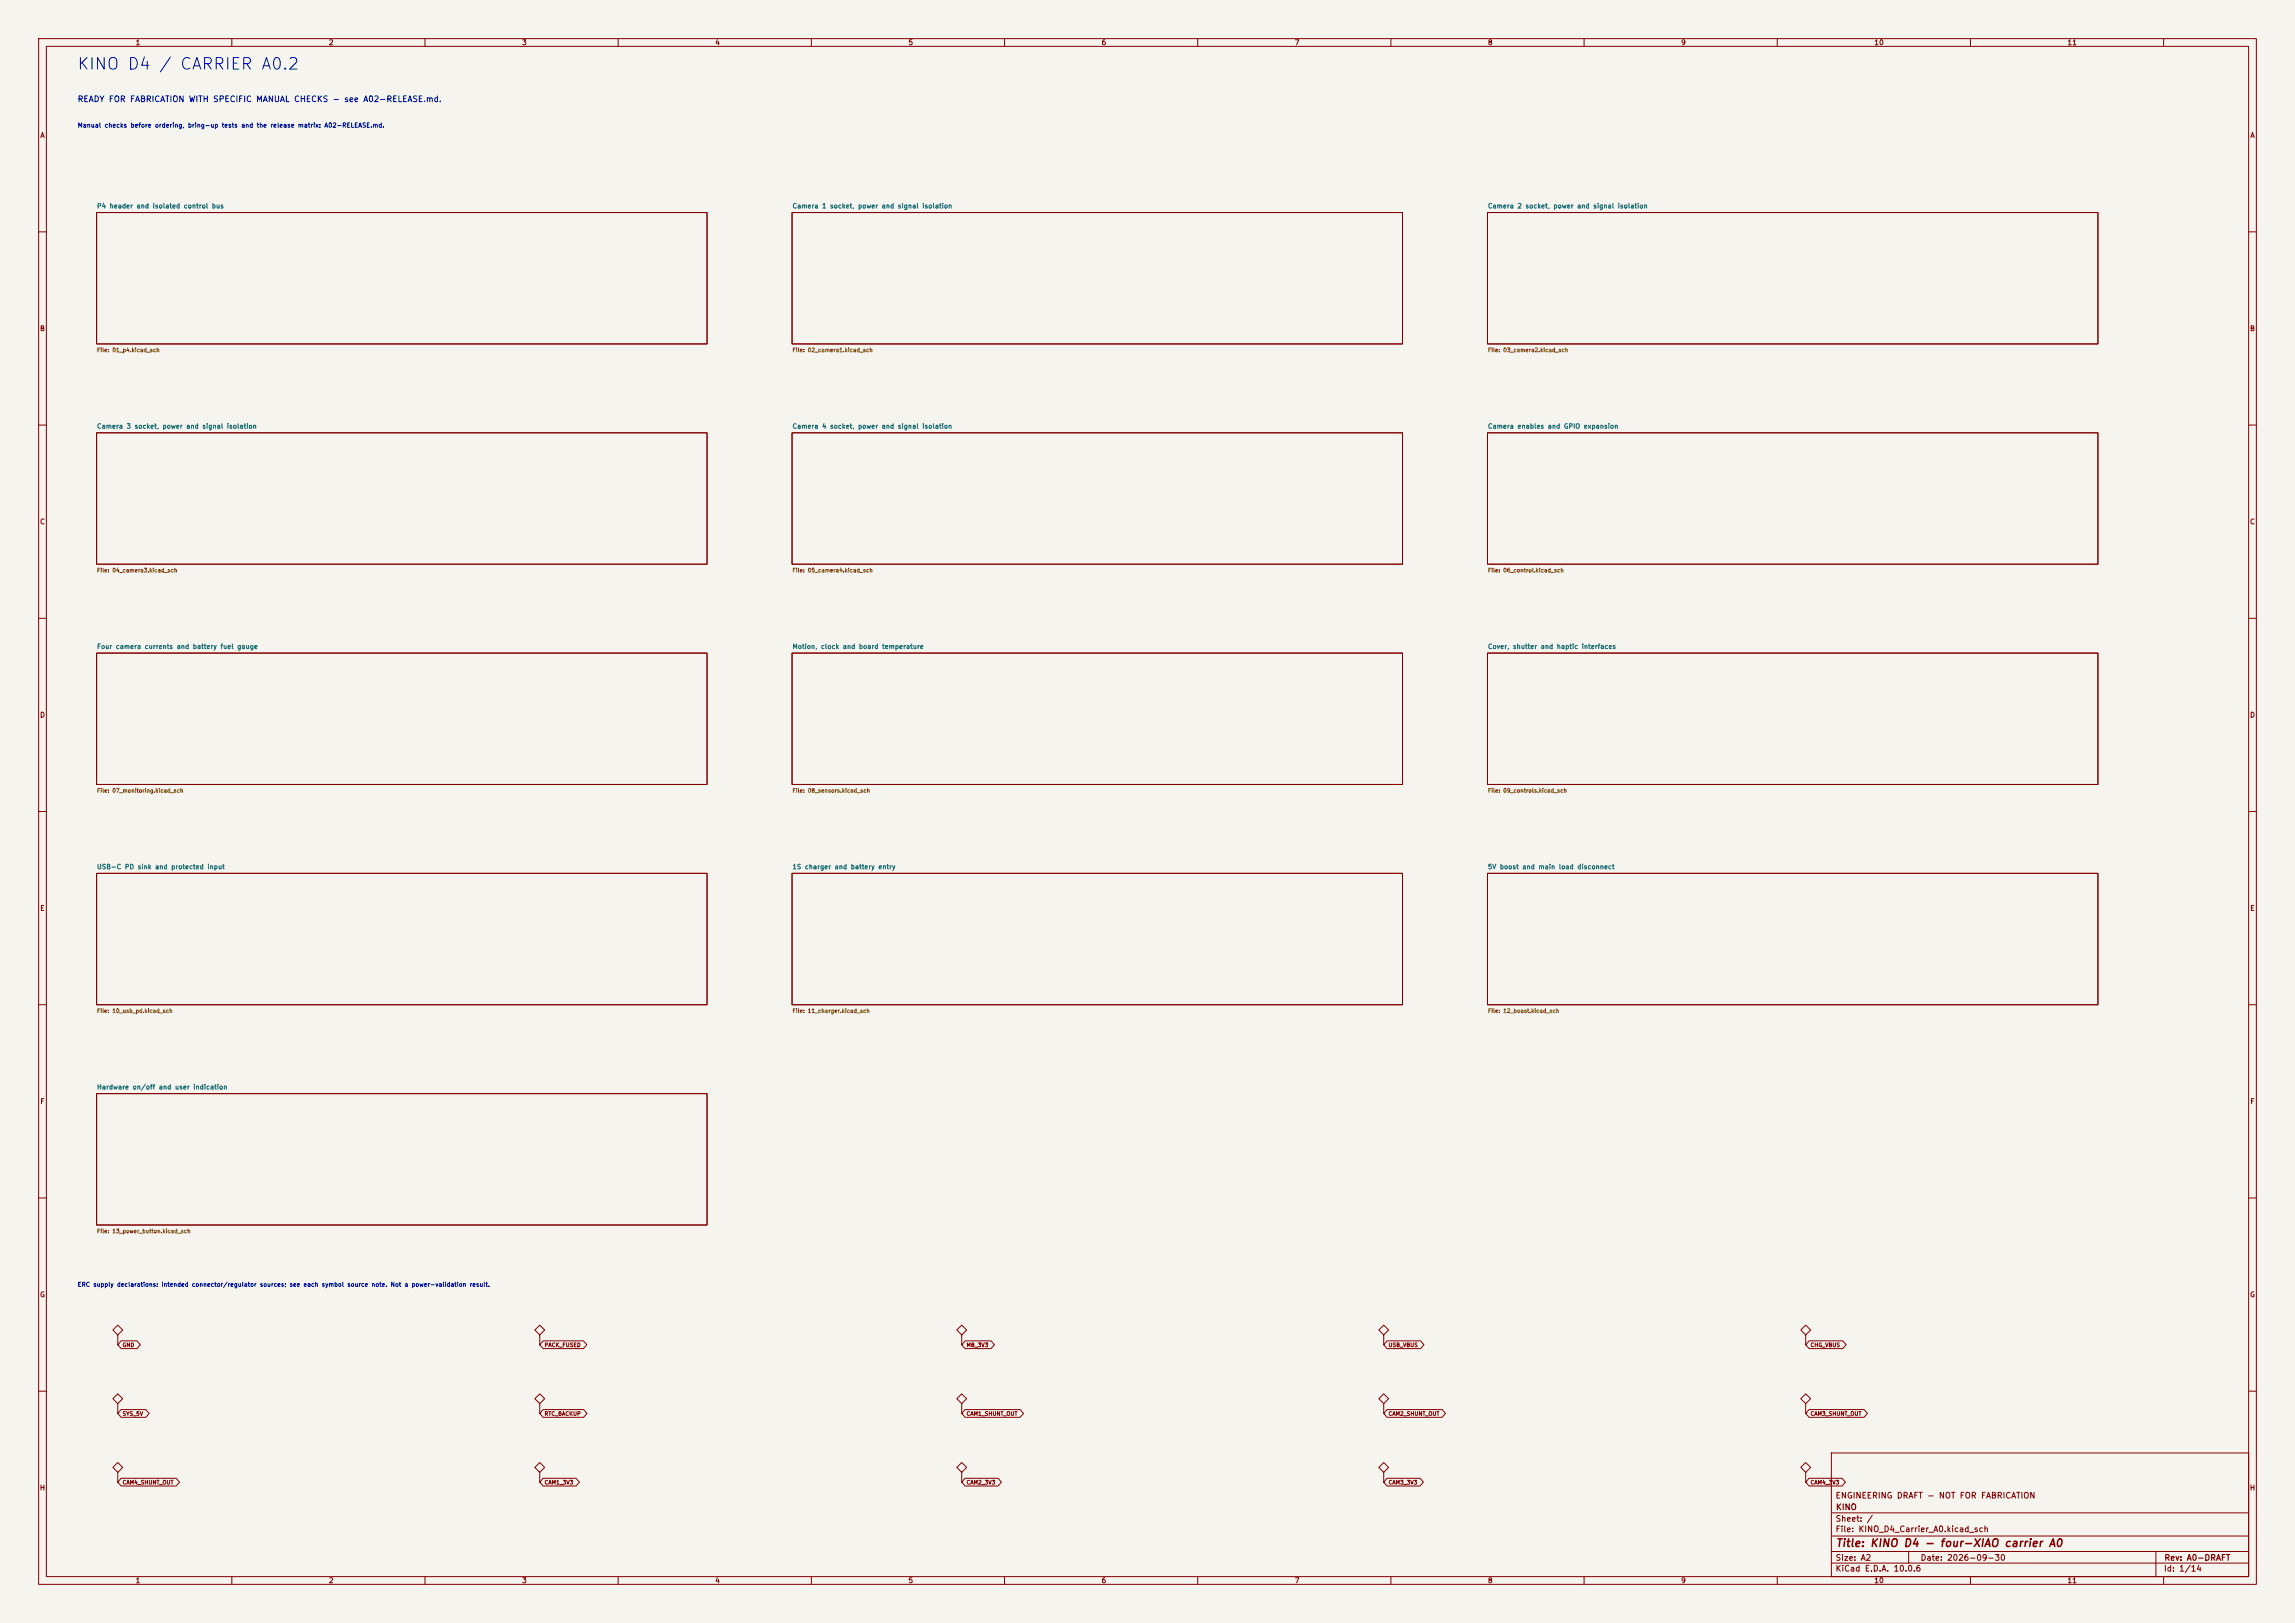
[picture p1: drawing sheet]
<svg xmlns="http://www.w3.org/2000/svg" width="594mm" height="420mm" viewBox="0 0 594 420" stroke-linecap="round" stroke-linejoin="round" font-family="sans-serif">
<defs><g id="words">
<text font-size="3" fill="#0000c2" x="19.8" y="18.8">KINO D4 / CARRIER A0.2</text>
<text font-size="2" fill="#840000" x="475" y="400.8">Title: KINO D4 - four-XIAO carrier A0</text>
<text font-size="1.5" fill="#0000c2" x="20" y="26.8">READY FOR FABRICATION WITH SPECIFIC MANUAL CHECKS - see A02-RELEASE.md.</text>
<g font-size="1.5" fill="#840000">
<text x="475" y="388.1">ENGINEERING DRAFT - NOT FOR FABRICATION</text>
<text x="475" y="394.1">Sheet: /</text>
<text x="475.1" y="391.1">KINO</text>
<text x="475" y="396.8">File: KINO_D4_Carrier_A0.kicad_sch</text>
<text x="475" y="407">KiCad E.D.A. 10.0.6</text>
<text x="475" y="404.2">Size: A2</text>
<text x="497" y="404.2">Date: 2026-09-30</text>
<text x="560" y="407">Id: 1/14</text>
<text x="560.1" y="404.2">Rev: A0-DRAFT</text>
</g>
<g font-size="1.3" fill="#840000">
<text x="35" y="12">1</text>
<text x="85" y="12">2</text>
<text x="135" y="12">3</text>
<text x="185" y="12">4</text>
<text x="235" y="12">5</text>
<text x="285" y="12">6</text>
<text x="335" y="12">7</text>
<text x="385" y="12">8</text>
<text x="435" y="12">9</text>
<text x="485" y="12">10</text>
<text x="535" y="12">11</text>
<text x="10.3" y="36">A</text>
<text x="582.3" y="36">A</text>
<text x="10.2" y="86">B</text>
<text x="582.2" y="86">B</text>
<text x="10.2" y="136">C</text>
<text x="582.2" y="136">C</text>
<text x="10.2" y="186">D</text>
<text x="582.2" y="186">D</text>
<text x="10.3" y="236">E</text>
<text x="582.3" y="236">E</text>
<text x="10.3" y="286">F</text>
<text x="582.3" y="286">F</text>
<text x="10.2" y="336">G</text>
<text x="582.2" y="336">G</text>
<text x="10.2" y="386">H</text>
<text x="582.2" y="386">H</text>
<text x="35" y="410">1</text>
<text x="85" y="410">2</text>
<text x="135" y="410">3</text>
<text x="185" y="410">4</text>
<text x="235" y="410">5</text>
<text x="285" y="410">6</text>
<text x="335" y="410">7</text>
<text x="385" y="410">8</text>
<text x="435" y="410">9</text>
<text x="485" y="410">10</text>
<text x="535" y="410">11</text>
</g>
<text font-size="1.2" fill="#0000c2" x="20" y="33.3">Manual checks before ordering, bring-up tests and the release matrix: A02-RELEASE.md.</text>
<g font-size="1.2" fill="#006464">
<text x="25" y="54.2">P4 header and isolated control bus</text>
<text x="205" y="54.2">Camera 1 socket, power and signal isolation</text>
<text x="385" y="54.2">Camera 2 socket, power and signal isolation</text>
<text x="25" y="111.2">Camera 3 socket, power and signal isolation</text>
<text x="205" y="111.2">Camera 4 socket, power and signal isolation</text>
<text x="385" y="111.2">Camera enables and GPIO expansion</text>
<text x="25" y="168.2">Four camera currents and battery fuel gauge</text>
<text x="205" y="168.2">Motion, clock and board temperature</text>
<text x="385" y="168.2">Cover, shutter and haptic interfaces</text>
<text x="25" y="225.2">USB-C PD sink and protected input</text>
<text x="205" y="225.2">1S charger and battery entry</text>
<text x="385" y="225.2">5V boost and main load disconnect</text>
<text x="25" y="282.2">Hardware on/off and user indication</text>
</g>
<text font-size="1.1" fill="#0000c2" x="20" y="333.2">ERC supply declarations: intended connector/regulator sources; see each symbol source note. Not a power-validation result.</text>
<g font-size="1" fill="#725600">
<text x="25" y="91.3">File: 01_p4.kicad_sch</text>
<text x="205" y="91.3">File: 02_camera1.kicad_sch</text>
<text x="385" y="91.3">File: 03_camera2.kicad_sch</text>
<text x="25" y="148.3">File: 04_camera3.kicad_sch</text>
<text x="205" y="148.3">File: 05_camera4.kicad_sch</text>
<text x="385" y="148.3">File: 06_control.kicad_sch</text>
<text x="25" y="205.3">File: 07_monitoring.kicad_sch</text>
<text x="205" y="205.3">File: 08_sensors.kicad_sch</text>
<text x="385" y="205.3">File: 09_controls.kicad_sch</text>
<text x="25" y="262.3">File: 10_usb_pd.kicad_sch</text>
<text x="205" y="262.3">File: 11_charger.kicad_sch</text>
<text x="385" y="262.3">File: 12_boost.kicad_sch</text>
<text x="25" y="319.3">File: 13_power_button.kicad_sch</text>
</g>
<g font-size="1" fill="#840000">
<text x="31.6" y="348.8">GND</text>
<text x="140.8" y="348.8">PACK_FUSED</text>
<text x="250" y="348.8">MB_3V3</text>
<text x="359.3" y="348.8">USB_VBUS</text>
<text x="468.5" y="348.8">CHG_VBUS</text>
<text x="31.6" y="366.6">SYS_5V</text>
<text x="140.8" y="366.6">RTC_BACKUP</text>
<text x="250" y="366.6">CAM1_SHUNT_OUT</text>
<text x="359.3" y="366.6">CAM2_SHUNT_OUT</text>
<text x="468.5" y="366.6">CAM3_SHUNT_OUT</text>
<text x="31.6" y="384.4">CAM4_SHUNT_OUT</text>
<text x="140.8" y="384.4">CAM1_3V3</text>
<text x="250" y="384.4">CAM2_3V3</text>
<text x="359.3" y="384.4">CAM3_3V3</text>
<text x="468.5" y="384.4">CAM4_3V3</text>
</g>
</g></defs>
<path d="M0 0h594v420h-594z" fill="#f5f4ef" stroke="#f5f4ef" stroke-width=".26"/>
<g fill="none" stroke="#840000" stroke-width=".26">
<path d="M10 10h574v400h-574zM12 12h570v396h-570zM60 10v2M110 10v2M160 10v2M210 10v2M260 10v2M310 10v2M360 10v2M410 10v2M460 10v2M510 10v2"/>
<path d="M560 10v2M25 55h158v34h-158zM205 55h158v34h-158zM385 55h158v34h-158zM10 60h2M582 60h2M10 110h2M25 112h158v34h-158zM205 112h158v34h-158zM385 112h158v34h-158zM582 110h2M10 160h2"/>
<path d="M25 169h158v34h-158zM205 169h158v34h-158zM385 169h158v34h-158zM582 160h2M10 210h2M582 210h2M25 226h158v34h-158zM205 226h158v34h-158zM385 226h158v34h-158zM10 260h2M582 260h2M25 283h158v34h-158z"/>
<path d="M10 310h2M582 310h2M30.5 345.4l1.2-1.2-1.2-1.3-1.3 1.3 1.3 1.2v2.6M30.5 348h.1M31.4 347h4.1l.8 1-.8 1h-4.1l-.9-1zM139.7 345.4l1.3-1.2-1.3-1.3-1.3 1.3 1.3 1.2v2.6M139.7 348h.1M140.6 347h10.4l.9 1-.9 1h-10.4l-.9-1zM248.9 345.4l1.3-1.2-1.3-1.3-1.3 1.3 1.3 1.2v2.6M248.9 348h.1M249.8 347h6.7l.9 1-.9 1h-6.7l-.9-1zM358.1 345.4l1.3-1.2-1.3-1.3-1.2 1.3 1.2 1.2v2.6"/>
<path d="M358.1 348h.1M359 347h8.7l.9 1-.9 1h-8.7l-.9-1zM467.4 345.4l1.2-1.2-1.2-1.3-1.3 1.3 1.3 1.2v2.6M467.4 348h.1M468.2 347h8.8l.8 1-.8 1h-8.8l-.8-1zM10 360h2M30.5 363.2l1.2-1.2-1.2-1.3-1.3 1.3 1.3 1.2v2.6M30.5 365.8h.1M31.4 364.8h6.3l.9 1-.9 1h-6.3l-.9-1zM139.7 363.2l1.3-1.2-1.3-1.3-1.3 1.3 1.3 1.2v2.6M139.7 365.8h.1M140.6 364.8h10.5l.8 1-.8 1h-10.5l-.9-1z"/>
<path d="M248.9 363.2l1.3-1.2-1.3-1.3-1.3 1.3 1.3 1.2v2.6M248.9 365.8h.1M249.8 364.8h14.2l.9 1-.9 1h-14.2l-.9-1zM358.1 363.2l1.3-1.2-1.3-1.3-1.2 1.3 1.2 1.2v2.6M358.1 365.8h.1M359 364.8h14.3l.8 1-.8 1h-14.3l-.9-1zM467.4 363.2l1.2-1.2-1.2-1.3-1.3 1.3 1.3 1.2v2.6M467.4 365.8h.1M468.2 364.8h14.3l.9 1-.9 1h-14.3l-.8-1zM474 376h108v32h-108zM582 360h2M30.5 381l1.2-1.3-1.2-1.2-1.3 1.2 1.3 1.3v2.5"/>
<path d="M30.5 383.5h.1M31.4 382.5h14.2l.9 1-.9 1h-14.2l-.9-1zM139.7 381l1.3-1.3-1.3-1.2-1.3 1.2 1.3 1.3v2.5M139.7 383.5h.1M140.6 382.5h8.5l.9 1-.9 1h-8.5l-.9-1zM248.9 381l1.3-1.3-1.3-1.2-1.3 1.2 1.3 1.3v2.5M248.9 383.5h.1M249.8 382.5h8.5l.9 1-.9 1h-8.5l-.9-1zM358.1 381l1.3-1.3-1.3-1.2-1.2 1.2 1.2 1.3v2.5M358.1 383.5h.1M359 382.5h8.5l.9 1-.9 1h-8.5l-.9-1zM467.4 381l1.2-1.3-1.2-1.2-1.3 1.2 1.3 1.3v2.5"/>
<path d="M467.4 383.5h.1M468.2 382.5h8.6l.8 1-.8 1h-8.6l-.8-1zM474 397.5h108M474 391.5h108M60 408v2M110 408v2M160 408v2M210 408v2M260 408v2M310 408v2M360 408v2M410 408v2"/>
<path d="M460 408v2M474 404.5h108M474 401.5h108M494 401.5v3M510 408v2M558 401.5v6.5M560 408v2"/>
</g>
<use href="#words"/>
</svg>
